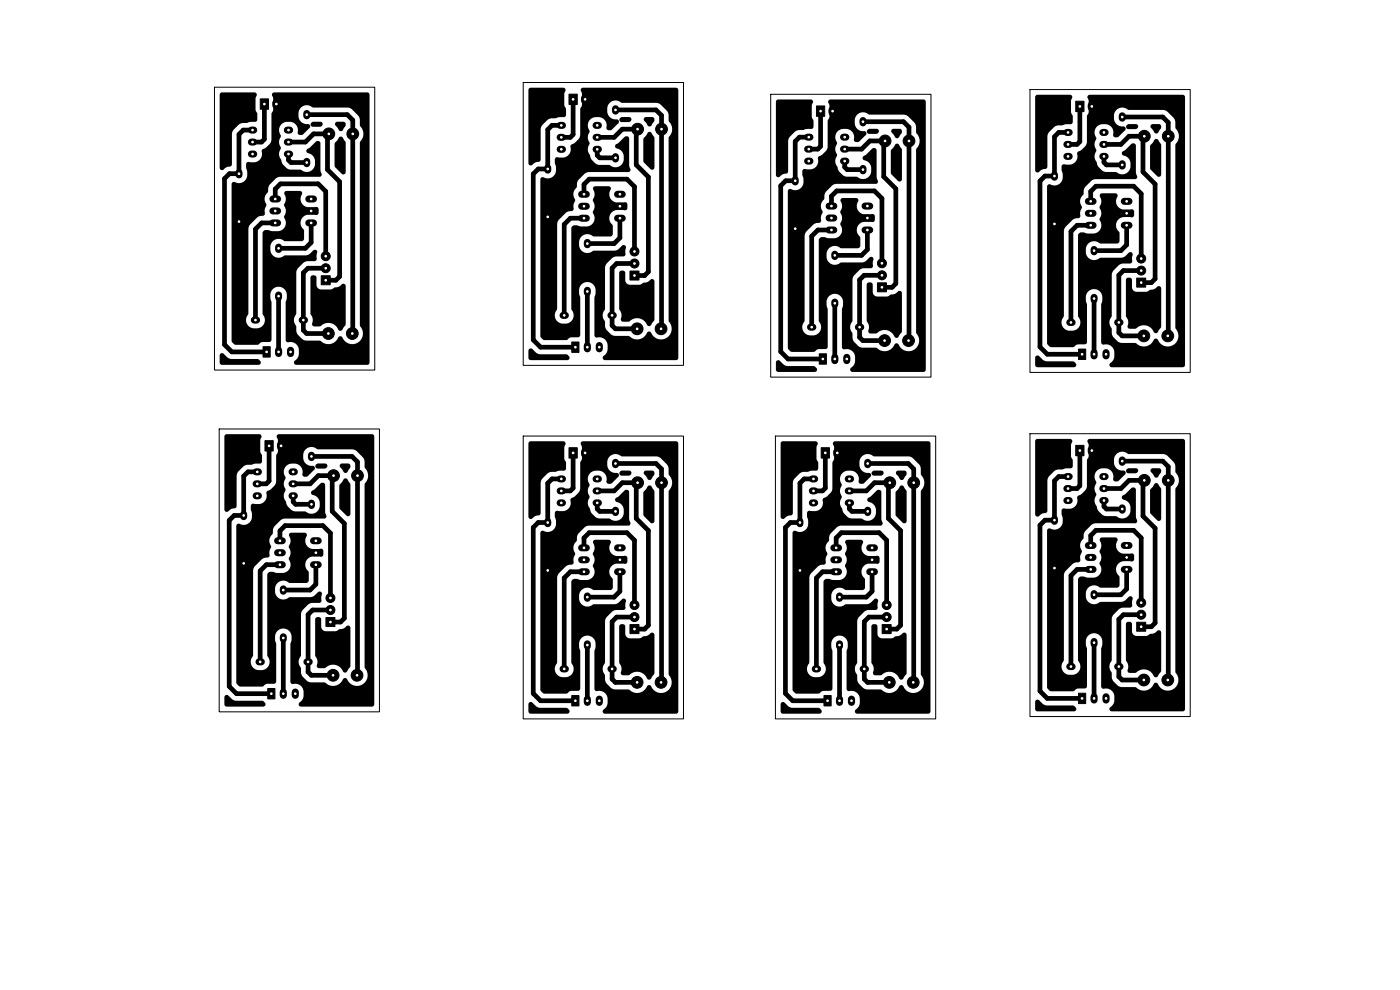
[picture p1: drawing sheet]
<svg xmlns="http://www.w3.org/2000/svg" width="297mm" height="210mm" viewBox="0 0 297 210" stroke-linecap="round" stroke-linejoin="round" font-family="sans-serif">
<path d="M45.5 18.5h34v60h-34zM111 17.5h34v60h-34zM163.5 20h34v60h-34zM218.5 19h34v60h-34zM46.5 91h34v60h-34zM111 92.5h34v60h-34zM164.5 92.5h34v60h-34zM218.5 92h34v60h-34z" fill="none" stroke="#000" stroke-width=".21"/>
<g fill="none" stroke="#000" stroke-width="1.5">
<path d="M50.7 36.6v.5M53.3 32.7h.5M53.3 30.1h.5M53.3 27.6h.5M61 32.7h.4M61 30.1h.4M61 27.6h.4M65.1 24.1v.5M65.1 34.2v.5M116.2 35.6v.5M118.8 31.7h.5M118.8 29.1h.5"/>
<path d="M118.8 26.6h.5M126.5 31.7h.4M126.5 29.1h.4M126.5 26.6h.4M130.6 23.1v.5M130.6 33.2v.5M168.7 38.1v.5M171.3 29.1h.5M171.3 34.2h.5M171.3 31.6h.5M179 29.1h.4M179 34.2h.4"/>
<path d="M179 31.6h.4M183.1 25.6v.5M183.1 35.7v.5M223.7 37.1v.5M226.3 33.2h.5M226.3 30.6h.5M226.3 28.1h.5M233.9 33.2h.5M233.9 30.6h.5M233.9 28.1h.5M238.1 24.6v.5M238.1 34.7v.5"/>
<path d="M50.7 46.8v.5M57.9 47.3h1M57.9 44.7h1M57.9 42.2h1M59.1 52.4v.5M65.5 47.3h1M65.5 44.7h1M65.5 42.2h1M116.2 45.8v.5M123.4 46.3h1M123.4 43.7h1M123.4 41.2h1"/>
<path d="M124.6 51.4v.5M131 46.3h1M131 43.7h1M131 41.2h1M168.7 48.3v.5M175.9 48.8h1M175.9 46.3h1M175.9 43.7h1M177.1 53.9v.5M183.5 48.8h1M183.5 46.3h1M183.5 43.7h1"/>
<path d="M223.7 47.3v.5M230.9 47.8h1M230.9 45.3h1M230.9 42.7h1M232.1 52.9v.5M238.5 47.8h1M238.5 45.3h1M238.5 42.7h1M53.9 67.9h.5M59.1 62.6v.5M59.1 74.3v.7M61.6 74.3v.7"/>
<path d="M64.1 67.9h.5M119.4 66.9h.5M124.6 61.6v.5M124.6 73.3v.7M127.1 73.3v.7M129.6 66.9h.5M171.9 69.4h.5M177.1 64.1v.5M177.1 75.8v.7M179.6 75.8v.7M182.1 69.4h.5M226.9 68.4h.5"/>
<path d="M232.1 63.1v.5M232.1 74.8v.7M234.6 74.8v.7M237.1 68.4h.5M66.1 96.6v.5M130.6 98.1v.5M184.1 98.1v.5M238.1 97.6v.5M51.7 109.1v.5M51.7 119.3v.5M54.3 105.2h.5M54.3 102.6h.5"/>
<path d="M54.3 100.1h.5M58.9 119.8h1M58.9 117.2h1M58.9 114.7h1M62 105.2h.4M62 102.6h.4M62 100.1h.4M66.1 106.7v.5M66.5 119.8h1M66.5 117.2h1M66.5 114.7h1M116.2 110.6v.5"/>
<path d="M118.8 106.7h.5M118.8 104.1h.5M118.8 101.6h.5M123.4 118.8h1M123.4 116.2h1M126.5 106.7h.4M126.5 104.1h.4M126.5 101.6h.4M130.6 108.2v.5M131 118.8h1M131 116.2h1M169.7 110.6v.5"/>
<path d="M172.3 106.7h.5M172.3 104.1h.5M172.3 101.6h.5M176.9 118.8h1M176.9 116.2h1M180 106.7h.4M180 104.1h.4M180 101.6h.4M184.1 108.2v.5M184.5 118.8h1M184.5 116.2h1M223.7 110.1v.5"/>
<path d="M226.3 106.2h.5M226.3 103.6h.5M226.3 101.1h.5M230.9 118.2h1M230.9 115.7h1M233.9 106.2h.5M233.9 103.6h.5M233.9 101.1h.5M238.1 107.7v.5M238.5 118.2h1M238.5 115.7h1M60.1 124.9v.5"/>
<path d="M60.1 135.1v.5M116.2 120.8v.5M123.4 121.3h1M124.6 126.4v.5M124.6 136.6v.5M131 121.3h1M169.7 120.8v.5M176.9 121.3h1M178.1 126.4v.5M178.1 136.6v.5M184.5 121.3h1M223.7 120.3v.5"/>
<path d="M230.9 120.8h1M232.1 125.9v.5M232.1 136.1v.5M238.5 120.8h1M54.9 140.4h.5M60.1 146.8v.7M62.6 146.8v.7M65.1 140.4h.5M119.4 141.9h.5M124.6 148.3v.7M127.1 148.3v.7M129.6 141.9h.5"/>
<path d="M172.9 141.9h.5M178.1 148.3v.7M180.6 148.3v.7M183.1 141.9h.5M226.9 141.4h.5M232.1 147.8v.7M234.6 147.8v.7M237.1 141.4h.5"/>
</g>
<g fill="#000" stroke="#000" stroke-width=".21">
<path d="M55.2 21h1.8v2.2h-1.8zM120.7 20h1.8v2.2h-1.8zM173.2 22.5h1.8v2.2h-1.8zM228.2 21.5h1.8v2.2h-1.8zM133.6 57.5h2v1.9h-2zM55.8 73.6h1.5v2.1h-1.5zM68.1 58.5h2v1.9h-2zM121.3 72.6h1.5v2.1h-1.5zM173.8 75.1h1.5v2.1h-1.5zM186.1 60h2v1.9h-2zM228.8 74.1h1.5v2.1h-1.5zM241.1 59h2v1.9h-2z"/>
<path d="M56.2 93.5h1.8v2.2h-1.8zM120.7 95h1.8v2.2h-1.8zM174.2 95h1.8v2.2h-1.8zM228.2 94.5h1.8v2.2h-1.8zM69.1 131h2v1.9h-2zM133.6 132.5h2v1.9h-2zM187.1 132.5h2v1.9h-2zM241.1 132h2v1.9h-2zM56.8 146.1h1.5v2.1h-1.5zM121.3 147.6h1.5v2.1h-1.5zM174.8 147.6h1.5v2.1h-1.5zM228.8 147.1h1.5v2.1h-1.5z"/>
<circle cx="69.8" cy="28.4" r="1.25"/>
<circle cx="74.8" cy="28.4" r="1.25"/>
<circle cx="135.3" cy="27.4" r="1.25"/>
<circle cx="140.3" cy="27.4" r="1.25"/>
<circle cx="187.8" cy="29.9" r="1.25"/>
<circle cx="192.8" cy="29.9" r="1.25"/>
<circle cx="242.8" cy="28.9" r="1.25"/>
<circle cx="247.8" cy="28.9" r="1.25"/>
<circle cx="69.1" cy="54.3" r=".95"/>
<circle cx="69.1" cy="56.9" r=".95"/>
<circle cx="134.6" cy="53.3" r=".95"/>
<circle cx="134.6" cy="55.9" r=".95"/>
<circle cx="187.1" cy="58.4" r=".95"/>
<circle cx="187.1" cy="55.8" r=".95"/>
<circle cx="242.1" cy="57.4" r=".95"/>
<circle cx="242.1" cy="54.8" r=".95"/>
<circle cx="69.7" cy="70.7" r="1.25"/>
<circle cx="74.7" cy="70.7" r="1.25"/>
<circle cx="135.2" cy="69.7" r="1.25"/>
<circle cx="140.2" cy="69.7" r="1.25"/>
<circle cx="187.7" cy="72.2" r="1.25"/>
<circle cx="192.7" cy="72.2" r="1.25"/>
<circle cx="242.7" cy="71.2" r="1.25"/>
<circle cx="247.7" cy="71.2" r="1.25"/>
<circle cx="70.8" cy="100.9" r="1.25"/>
<circle cx="75.8" cy="100.9" r="1.25"/>
<circle cx="135.3" cy="102.4" r="1.25"/>
<circle cx="140.3" cy="102.4" r="1.25"/>
<circle cx="188.8" cy="102.4" r="1.25"/>
<circle cx="193.8" cy="102.4" r="1.25"/>
<circle cx="242.8" cy="101.9" r="1.25"/>
<circle cx="247.8" cy="101.9" r="1.25"/>
<circle cx="70.1" cy="126.8" r=".95"/>
<circle cx="70.1" cy="129.4" r=".95"/>
<circle cx="134.6" cy="130.9" r=".95"/>
<circle cx="134.6" cy="128.3" r=".95"/>
<circle cx="188.1" cy="130.9" r=".95"/>
<circle cx="188.1" cy="128.3" r=".95"/>
<circle cx="242.1" cy="127.8" r=".95"/>
<circle cx="242.1" cy="130.4" r=".95"/>
<circle cx="70.7" cy="143.2" r="1.25"/>
<circle cx="75.7" cy="143.2" r="1.25"/>
<circle cx="135.2" cy="144.7" r="1.25"/>
<circle cx="140.2" cy="144.7" r="1.25"/>
<circle cx="188.7" cy="144.7" r="1.25"/>
<circle cx="193.7" cy="144.7" r="1.25"/>
<circle cx="242.7" cy="144.2" r="1.25"/>
<circle cx="247.7" cy="144.2" r="1.25"/>
</g>
<path d="M58.6 21.9v.4M124.1 20.9v.4M176.6 23.4v.4M231.6 22.4v.4M59.6 94.4v.4M124.1 95.9v.4M177.6 95.9v.4M231.6 95.4v.4" fill="none" stroke="#000" stroke-width="1.7"/>
<g fill="none" stroke="#000" stroke-width="1">
<path d="M53.6 27.6h-2l-.9 .9v8.3h-2l-1.1 1.1v35.2l1.6 1.6h7.4M56.1 22.1v7.4l-.6 .6h-1.9M61.2 32.7v1.2l.5 .6h3.4M61.2 30.1h3.6l1.7-1.7h3.3l-.3 .3v7.3l2.5 2.6v20.1l-.7 .7h-2.2M65.1 24.3h8.6l1.1 1.2-.1 45.2M119.1 26.6h-2l-.9 .9v8.3h-2l-1.1 1.1v35.2l1.6 1.6h7.4M121.6 21.1v7.4l-.6 .6h-1.9M126.7 31.7v1.2l.5 .6h3.4M126.7 29.1h3.6l1.7-1.7h3.3l-.3 .3v7.3l2.5 2.6v20.1l-.7 .7h-2.2M130.6 23.3h8.6l1.1 1.2-.1 45.2M171.6 29.1h-2l-.9 .9v8.3h-2l-1.1 1.1v35.2l1.6 1.5h7.4M174.1 23.6v7.4l-.6 .6h-1.9"/>
<path d="M179.2 34.2v1.3l.5 .5h3.4M179.2 31.6h3.6l1.7-1.7h3.3l-.3 .3v7.3l2.5 2.5v20.2l-.7 .8h-2.2M183.1 25.8h8.6l1.1 1.2-.1 45.3M226.6 28.1h-2l-.9 .9v8.3h-2l-1.1 1.1v35.2l1.6 1.5h7.4M229.1 22.6v7.4l-.6 .6h-1.9M234.2 33.2v1.3l.5 .5h3.4M234.2 30.6h3.6l1.7-1.7h3.3l-.3 .3v7.3l2.6 2.5v20.2l-.9 .8h-2.1M238.1 24.8h8.6l1.1 1.2-.1 45.3M58.4 47.3h-2.9l-1.3 1.3v19.3M58.4 42.2v-2.1l1.1-1.1h8l1.6 1.6v13.7M66 47.3v4.1l-1.2 1.3h-5.7M69.1 56.9h-3.8l-.9 1v12.2l.6 .6h4.7"/>
<path d="M123.9 46.3h-2.9l-1.3 1.3v19.3M123.9 41.2v-2.1l1.1-1.1h8l1.6 1.6v13.7M131.5 46.3v4.1l-1.2 1.3h-5.7M134.6 55.9h-3.8l-.9 1v12.2l.6 .6h4.7M176.4 48.8h-2.9l-1.3 1.3v19.3M176.4 43.7v-2.1l1.1-1.1h8l1.6 1.6v13.8M184 48.8v4.1l-1.2 1.3h-5.7M187.1 58.4h-3.8l-.9 1v12.2l.6 .7h4.7M231.4 47.8h-2.9l-1.3 1.3v19.3M231.4 42.7v-2.1l1.1-1.1h8l1.6 1.6v13.8M239 47.8v4.1l-1.2 1.3h-5.7M242.1 57.4h-3.8l-.9 1v12.2l.7 .7h4.6"/>
<path d="M59.1 62.8v11.9M124.6 61.8v11.9M177.1 64.3v11.8M232.1 63.3v11.8M57.1 94.6v7.4l-.6 .6h-1.9M66.1 96.8h8.6l1.1 1.2-.1 45.2M121.6 96.1v7.4l-.6 .6h-1.9M130.6 98.3h8.6l1.1 1.2-.1 45.3M175.1 96.1v7.4l-.6 .6h-1.9M184.1 98.3h8.6l1.1 1.2-.1 45.3M229.1 95.6v7.4l-.6 .6h-1.9M238.1 97.8h8.6l1.1 1.2-.1 45.2"/>
<path d="M54.6 100.1h-2l-.9 .9v8.3h-2l-1.1 1.1v35.2l1.6 1.6h7.4M59.4 119.8h-2.9l-1.3 1.3v19.3M59.4 114.7v-2.1l1.1-1.1h8l1.6 1.6v13.7M62.2 105.2v1.2l.5 .6h3.4M62.2 102.6h3.6l1.7-1.7h3.3l-.3 .3v7.3l2.5 2.6v20.1l-.7 .7h-2.2M67 119.8v4.1l-1.2 1.3h-5.7M119.1 101.6h-2l-.9 .9v8.3h-2l-1.1 1.1v35.2l1.6 1.5h7.4M123.9 116.2v-2.1l1.1-1.1h8l1.6 1.6v13.8M126.7 106.7v1.3l.5 .5h3.4M126.7 104.1h3.6l1.7-1.7h3.3l-.3 .3v7.3l2.5 2.5v20.1l-.7 .9h-2.2M172.6 101.6h-2l-.9 .9v8.3h-2l-1.1 1.1v35.2l1.6 1.5h7.4M177.4 116.2v-2.1l1.1-1.1h8l1.6 1.6v13.8"/>
<path d="M180.2 106.7v1.3l.5 .5h3.4M180.2 104.1h3.6l1.7-1.7h3.3l-.3 .3v7.3l2.5 2.5v20.1l-.7 .9h-2.2M226.6 101.1h-2l-.9 .9v8.3h-2l-1.1 1.1v35.2l1.6 1.6h7.4M231.4 115.7v-2.1l1.1-1.1h8l1.6 1.6v13.7M234.2 106.2v1.2l.5 .6h3.4M234.2 103.6h3.6l1.7-1.7h3.3l-.3 .3v7.3l2.6 2.6v20.1l-.9 .7h-2.1M60.1 135.3v11.9M70.1 129.4h-3.8l-.9 1v12.2l.6 .6h4.7M123.9 121.3h-2.9l-1.3 1.3v19.3M124.6 136.8v11.8M131.5 121.3v4.1l-1.2 1.3h-5.7M134.6 130.9h-3.8l-.9 1v12.2l.6 .7h4.7"/>
<path d="M177.4 121.3h-2.9l-1.3 1.3v19.3M178.1 136.8v11.8M185 121.3v4.1l-1.2 1.3h-5.7M188.1 130.9h-3.8l-.9 1v12.2l.6 .7h4.7M231.4 120.8h-2.9l-1.3 1.3v19.3M232.1 136.3v11.9M239 120.8v4.1l-1.2 1.3h-5.7M242.1 130.4h-3.8l-.9 1v12.2l.7 .6h4.6"/>
</g>
<path d="M61.3 32.6l-.1 .1M126.8 31.6l-.1 .1M179.3 34.1l-.1 .1M234.3 33.1l-.1 .1M62.3 105.1l-.1 .1M126.8 106.6l-.1 .1M180.3 106.6l-.1 .1M234.3 106.1l-.1 .1" fill="none" stroke="#000" stroke-width=".5"/>
<g fill="#000">
<path d="M46.8 19.7l.3-.1h6.9a.56 .56 0 0 1 .5 .4 .56 .56 0 0 1-.2 .6l-.1 2.6 .4 .9-.1 1.5-.3 .3-1-.1-2.2 .4-1.4 1.3-.3 .4-.1 6.9a.68 .68 0 0 1-.9 .6l-.4 .2a.78 .78 0 0 1-1.2 .3l-.1-15.8zM57.8 19.8l.4-.2h19.7l.4 .2 .1 .2v57l-.5 .4h-15a.55 .55 0 0 1-.5-.5 .55 .55 0 0 1 .4-.6l.6-1v-1.3a1.92 1.92 0 0 0-2.5-1.4l-.3-.5v-8l.3-.9-.1-1a1.75 1.75 0 0 0-1.8-1.4 1.75 1.75 0 0 0-1.7 1.7l.1 .9 .2 .7-.1 8.2-.3 .2-1.6 .1-1 .5h-4.9l-.6-.7v-4.6h3.1l.3 1.1a1.76 1.76 0 0 0 1.3 .8l1-.1a1.86 1.86 0 0 0 .9-3.1v-17.2l.3-.4 .3-.1 1.5 .2h1.4a1.75 1.75 0 0 0 1.1-2.7v-.6a2.1 2.1 0 0 0 0-2.2 2.42 2.42 0 0 0 0-2.5l.2-.4 .2-.1h3.1a.65 .65 0 0 1 0 1.1 1.76 1.76 0 0 0 1.6 2.4l1.5-.1a.51 .51 0 0 1 .7 .5v.9a.66 .66 0 0 1-1 .2h-1.2a1.84 1.84 0 0 0-1.6 1.4 1.84 1.84 0 0 0 .7 2v1.7l-.3 .5-3.7 .1a1.97 1.97 0 0 0-2.8 .1l-.3 .8-.1 .9a1.84 1.84 0 0 0 1.3 1.6 1.84 1.84 0 0 0 1.9-.4l4.6-.1 .7-.3 .8-.8a.52 .52 0 0 1 .6 .2 .52 .52 0 0 1 0 .6l-.1 .4a.83 .83 0 0 1-.4 1.2l-2 .1-1.5 1.4-.2 .4-.2 9.3a2.09 2.09 0 0 0 .1 2.7v.9l.2 .6 1.2 1.2 .6 .3h3a2.33 2.33 0 0 0 3.9-.7v-.1a.56 .56 0 0 1 .6-.1 .56 .56 0 0 1 .4 .5 2.29 2.29 0 0 0 3.4 .6 2.29 2.29 0 0 0 .1-3.5l.1-39a2.45 2.45 0 0 0-.1-3.4v-1.2l-.2-.7-1.9-1.8-7.7-.1a1.97 1.97 0 0 0-2.8 .2l-.3 .7-.1 1a1.91 1.91 0 0 0 2.2 1.7 .63 .63 0 0 1 .3 .6 .63 .63 0 0 1-.5 .5l-1.1 1.1a.67 .67 0 0 1-.9 0 .67 .67 0 0 1-.1-.9 1.76 1.76 0 0 0-1.6-1.9h-.8a1.75 1.75 0 0 0-1.3 2.8v.6a2.57 2.57 0 0 0 .1 2.3l-.1 .2a2.13 2.13 0 0 0 .2 2.4l.4 .8 1.1 1 2.6 .1a1.8 1.8 0 0 0 1.9 .4 1.8 1.8 0 0 0 1.1-1.6v-.9a2.55 2.55 0 0 0-1.7-1.6 .78 .78 0 0 1 .7-1l1.3-1.3a.57 .57 0 0 1 .9 .4l.1 6.2a.54 .54 0 0 1 .1 .6 .54 .54 0 0 1-.6 .3h-8.5l-.6 .4-1.3 1.2-.3 .7v.9l-.3 .4a1.75 1.75 0 0 0-.2 2.1v.6a2.28 2.28 0 0 0-.2 1.6l-.3 .3-.7 .1-.7 .3-1.4 1.5-.4 .7v18.3l-.5 1.2h-3.1v-28.7a.58 .58 0 0 1 .4-.5 .58 .58 0 0 1 .6 .2 1.75 1.75 0 0 0 2.4-1.6l-.3-2.4a.63 .63 0 0 1 1-.4h1a1.9 1.9 0 0 0 1.3-2.5l.3-.3a2.47 2.47 0 0 0 1.4-1.1l.4-.8v-5.5l.4-1-.1-2.4-.2-.6zM112.3 18.7l.3-.1h6.9a.56 .56 0 0 1 .5 .4 .56 .56 0 0 1-.2 .6l-.1 2.6 .4 .9-.1 1.5-.3 .3-1-.1-2.2 .4-1.4 1.3-.3 .4-.1 6.9a.68 .68 0 0 1-.9 .6l-.4 .2a.78 .78 0 0 1-1.2 .3l-.1-15.8zM123.3 18.8l.4-.2h19.7l.4 .2 .1 .2v57l-.5 .4h-15a.55 .55 0 0 1-.5-.5 .55 .55 0 0 1 .4-.6l.6-1v-1.3a1.92 1.92 0 0 0-2.5-1.4l-.3-.5v-8l.3-.9-.1-1a1.75 1.75 0 0 0-1.8-1.4 1.75 1.75 0 0 0-1.7 1.7l.1 .9 .2 .7-.1 8.2-.3 .2-1.6 .1-1 .5h-4.9l-.6-.7v-4.6h3.1l.3 1.1a1.76 1.76 0 0 0 1.3 .8l1-.1a1.86 1.86 0 0 0 .9-3.1v-17.2l.3-.4 .3-.1 1.5 .2h1.4a1.84 1.84 0 0 0 1.1-2.9 2.25 2.25 0 0 0 0-2.6 2.42 2.42 0 0 0 0-2.5l.2-.4 .2-.1h3.1a.65 .65 0 0 1 0 1.1 1.76 1.76 0 0 0 1.6 2.4l1.5-.1a.51 .51 0 0 1 .7 .5v.9a.66 .66 0 0 1-1 .2h-1.2a1.84 1.84 0 0 0-1.6 1.4 1.84 1.84 0 0 0 .7 2v1.7l-.3 .5-3.7 .1a1.97 1.97 0 0 0-2.8 .1l-.3 .8-.1 .9a1.84 1.84 0 0 0 1.3 1.6 1.84 1.84 0 0 0 1.9-.4l4.6-.1 .7-.3 .8-.8a.52 .52 0 0 1 .6 .2 .52 .52 0 0 1 0 .6l-.1 .4a.83 .83 0 0 1-.4 1.2l-2 .1-1.5 1.4-.2 .4-.2 9.3a2.09 2.09 0 0 0 .1 2.7v.9l.2 .6 1.2 1.2 .6 .3h3a2.33 2.33 0 0 0 3.9-.7v-.1a.56 .56 0 0 1 .6-.1 .56 .56 0 0 1 .4 .5 2.29 2.29 0 0 0 3.4 .6 2.29 2.29 0 0 0 .1-3.5l.1-39a2.45 2.45 0 0 0-.1-3.4v-1.2l-.2-.7-1.9-1.8-7.9-.1a1.79 1.79 0 0 0-1.8-.4 1.79 1.79 0 0 0-1.2 1.6v.7a1.91 1.91 0 0 0 2.2 1.7 .63 .63 0 0 1 .3 .6 .63 .63 0 0 1-.5 .5l-1.1 1.1a.67 .67 0 0 1-.9 0 .67 .67 0 0 1-.1-.9 1.75 1.75 0 0 0-1.6-1.9h-.8a1.75 1.75 0 0 0-1.3 2.8v.6a2.57 2.57 0 0 0 .1 2.3l-.1 .2a2.13 2.13 0 0 0 .2 2.4l.4 .8 1.1 1 2.6 .1a1.8 1.8 0 0 0 1.9 .4 1.8 1.8 0 0 0 1.1-1.6v-.9a1.75 1.75 0 0 0-1.4-1.4h-.1a.56 .56 0 0 1-.3-.7 .56 .56 0 0 1 .6-.4l1.4-1.4a.57 .57 0 0 1 .6-.1 .57 .57 0 0 1 .4 .5l.1 6.2a.54 .54 0 0 1 .1 .6 .54 .54 0 0 1-.6 .3h-8.5l-.6 .4-1.3 1.2-.3 .7v.9a1.93 1.93 0 0 0-.5 2.5v.6a2.28 2.28 0 0 0-.2 1.6l-.3 .3-.7 .1-.7 .3-1.4 1.5-.4 .7v18.3l-.5 1.2h-3.1v-28.7a.58 .58 0 0 1 .4-.5 .58 .58 0 0 1 .6 .2 1.75 1.75 0 0 0 2.4-1.6l-.3-2.4a.63 .63 0 0 1 1-.4h1a1.9 1.9 0 0 0 1.3-2.5l.3-.3a2.47 2.47 0 0 0 1.4-1.1l.4-.8v-5.5l.4-1-.1-2.4-.2-.6zM66.1 26l.3-.2h1.6a.54 .54 0 0 1 .5 .6 .54 .54 0 0 1-.6 .5h-1.5a.5 .5 0 0 1-.5-.3 .5 .5 0 0 1 .2-.6zM71.9 29.2a.56 .56 0 0 1 .6-.2 .56 .56 0 0 1 .4 .5l.4 .8v6.2a.5 .5 0 0 1-.3 .5 .5 .5 0 0 1-.5-.1l-1.4-1.4-.1-.4v-4.7zM71.2 25.9l1.6-.1a.66 .66 0 0 1 .5 .6 .66 .66 0 0 1-.2 .6l-.2 .3a.56 .56 0 0 1-.4 .5 .56 .56 0 0 1-.6-.2l-.4-.6a.68 .68 0 0 1-.3-1.1zM131.6 25l.3-.2h1.6a.54 .54 0 0 1 .5 .6 .54 .54 0 0 1-.6 .5h-1.5a.5 .5 0 0 1-.5-.3 .5 .5 0 0 1 .2-.6zM137.4 28.2a.56 .56 0 0 1 .6-.2 .56 .56 0 0 1 .4 .5l.4 .8v6.2a.5 .5 0 0 1-.3 .5 .5 .5 0 0 1-.5-.1l-1.4-1.4-.1-.4v-4.7zM136.7 24.9l1.6-.1a.66 .66 0 0 1 .5 .6 .66 .66 0 0 1-.2 .6l-.2 .3a.56 .56 0 0 1-.4 .5 .56 .56 0 0 1-.6-.2l-.4-.6a.68 .68 0 0 1-.3-1.1zM164.8 21.2l.3-.1h6.9a.56 .56 0 0 1 .5 .4 .56 .56 0 0 1-.2 .6l-.1 2.6 .4 .9-.1 1.5-.3 .3-1-.1-2.2 .4-.4 .3-1.3 1.4-.1 6.9a.68 .68 0 0 1-.9 .6l-.8 .6a.5 .5 0 0 1-.6 .1 .5 .5 0 0 1-.3-.5v-15.5zM184.1 27.5l.3-.2h1.6a.54 .54 0 0 1 .5 .6 .54 .54 0 0 1-.6 .5h-1.5a.5 .5 0 0 1-.5-.3 .5 .5 0 0 1 .2-.6z"/>
<path d="M189.9 30.7a.56 .56 0 0 1 .6-.2 .56 .56 0 0 1 .4 .5l.4 .8v6.2a.5 .5 0 0 1-.3 .5 .5 .5 0 0 1-.5-.1l-1.4-1.4-.1-.4v-4.7zM189.2 27.4l1.6-.1a.66 .66 0 0 1 .5 .6 .66 .66 0 0 1-.2 .6l-.2 .3a.56 .56 0 0 1-.4 .5 .56 .56 0 0 1-.6-.2l-.4-.6a.68 .68 0 0 1-.3-1.1zM175.8 21.3l.4-.2h19.7l.4 .2 .1 .2v57l-.5 .4h-15a.55 .55 0 0 1-.5-.5 .55 .55 0 0 1 .4-.6l.6-1v-1.3a1.92 1.92 0 0 0-2.5-1.4l-.3-.5v-8l.3-.9-.1-1a1.75 1.75 0 0 0-1.8-1.4 1.75 1.75 0 0 0-1.7 1.7l.1 .9 .2 .7-.1 8.2-.3 .2-1.6 .1-1 .5h-4.9l-.6-.7v-4.6h3.1l.3 1.1a1.75 1.75 0 0 0 1.3 .8l1-.1a1.86 1.86 0 0 0 .9-3.1v-17.2l.3-.4 .3-.1 1.5 .2h1.4a1.75 1.75 0 0 0 1.1-2.7v-.4a2.06 2.06 0 0 0 0-2.4 2.42 2.42 0 0 0 0-2.5l.1-.3 .3-.2h3.1a.65 .65 0 0 1 0 1.1 1.76 1.76 0 0 0 1.6 2.4l1.5-.1a.51 .51 0 0 1 .7 .5v.9a.66 .66 0 0 1-1 .2h-1.2a1.84 1.84 0 0 0-1.6 1.4 1.84 1.84 0 0 0 .7 2v1.7l-.3 .5-3.7 .1a1.97 1.97 0 0 0-2.9 .2l-.2 .7v1.2a1.85 1.85 0 0 0 3.1 .9l4.6-.1 .7-.3 .8-.8a.52 .52 0 0 1 .6 .2 .52 .52 0 0 1 0 .6v.4a.83 .83 0 0 1-.5 1.2l-2 .1-.4 .3-1.3 1.5-.2 9.3a2.09 2.09 0 0 0 .1 2.7v.9l.2 .6 1.2 1.2 .6 .3h3a2.33 2.33 0 0 0 3.9-.7v-.1a.56 .56 0 0 1 .6-.1 .56 .56 0 0 1 .4 .5 2.29 2.29 0 0 0 3.4 .6 2.29 2.29 0 0 0 .1-3.5l.1-39a2.45 2.45 0 0 0-.1-3.4v-1.2l-.2-.7-1.9-1.8-7.7-.1a1.97 1.97 0 0 0-2.8 .2l-.3 .7-.1 1a1.91 1.91 0 0 0 2.2 1.7 .63 .63 0 0 1 .3 .6 .63 .63 0 0 1-.5 .5l-1.1 1.1a.67 .67 0 0 1-.9 0 .67 .67 0 0 1-.1-.9 1.75 1.75 0 0 0-1.6-1.9h-.8a1.82 1.82 0 0 0-1.2 3 2.27 2.27 0 0 0 0 2.6 2.27 2.27 0 0 0 .1 2.7l.4 .8 1.1 1 2.6 .1a1.8 1.8 0 0 0 1.9 .4 1.8 1.8 0 0 0 1.1-1.6v-.9a2.08 2.08 0 0 0-1.6-1.5 .58 .58 0 0 1-.2-.6 .58 .58 0 0 1 .6-.4l1.4-1.4a.57 .57 0 0 1 .6-.1 .57 .57 0 0 1 .4 .5v5.9a.65 .65 0 0 1 .3 .7 .65 .65 0 0 1-.6 .5h-8.6l-.6 .4-1.4 1.4-.3 1.5a1.93 1.93 0 0 0-.3 2.6 2.86 2.86 0 0 0-.3 2l-.3 .3-.7 .1-.7 .3-1.4 1.5-.4 .7v18.3l-.5 1.2h-3.1v-28.7a.58 .58 0 0 1 .4-.5 .58 .58 0 0 1 .6 .2 1.75 1.75 0 0 0 2.4-1.6l-.3-2.4a.63 .63 0 0 1 1-.4h1a1.9 1.9 0 0 0 1.3-2.5l.3-.3a2.47 2.47 0 0 0 1.4-1.1l.4-.8v-5.5l.4-1-.1-2.4-.2-.6zM219.8 20.2l.3-.1h6.9a.56 .56 0 0 1 .5 .4 .56 .56 0 0 1-.2 .6l-.1 2.6 .4 .9-.1 1.5-.3 .3-1-.1-2.2 .4-.4 .3-1.3 1.4-.1 6.9a.68 .68 0 0 1-.9 .6l-.8 .6a.5 .5 0 0 1-.6 .1 .5 .5 0 0 1-.3-.5v-15.5zM239.1 26.5l.3-.2h1.6a.54 .54 0 0 1 .5 .6 .54 .54 0 0 1-.6 .5h-1.5a.5 .5 0 0 1-.5-.3 .5 .5 0 0 1 .2-.6zM244.9 29.7a.56 .56 0 0 1 .6-.2 .56 .56 0 0 1 .4 .5l.4 .8v6.2a.5 .5 0 0 1-.3 .5 .5 .5 0 0 1-.5-.1l-1.4-1.4-.1-.4v-4.7zM244.2 26.4l1.6-.1a.66 .66 0 0 1 .5 .6 .66 .66 0 0 1-.2 .6l-.2 .3a.56 .56 0 0 1-.4 .5 .56 .56 0 0 1-.6-.2l-.4-.6a.68 .68 0 0 1-.3-1.1zM230.8 20.3l.4-.2h19.7l.4 .2 .1 .2v57l-.5 .4h-15a.55 .55 0 0 1-.5-.5 .55 .55 0 0 1 .4-.6l.6-1v-1.3a1.9 1.9 0 0 0-2.5-1.4l-.3-.5v-8l.3-.9-.1-1a1.75 1.75 0 0 0-1.8-1.4 1.75 1.75 0 0 0-1.7 1.7l.1 .9 .2 .7-.1 8.2-.3 .2-1.6 .1-1 .5h-4.9l-.6-.7v-4.6h3.1l.3 1.1a1.75 1.75 0 0 0 1.3 .8l1-.1a1.86 1.86 0 0 0 .9-3.1v-17.2l.3-.4 .3-.1 1.5 .2h1.4a1.75 1.75 0 0 0 1.1-2.7v-.4a2.06 2.06 0 0 0 0-2.4 2.42 2.42 0 0 0 0-2.5l.1-.3 .3-.2h3.1a.65 .65 0 0 1 0 1.1 1.75 1.75 0 0 0 1.6 2.4l1.5-.1a.51 .51 0 0 1 .7 .5v.9a.66 .66 0 0 1-1 .2h-1.2a1.84 1.84 0 0 0-1.6 1.4 1.84 1.84 0 0 0 .7 2v1.7l-.3 .5-3.7 .1a1.97 1.97 0 0 0-2.8 .1l-.3 .8-.1 .9a1.84 1.84 0 0 0 1.3 1.6 1.84 1.84 0 0 0 1.9-.4l4.6-.1 .7-.3 .8-.8a.52 .52 0 0 1 .6 .2 .52 .52 0 0 1 0 .6l-.1 .4a.83 .83 0 0 1-.4 1.2l-2 .1-.4 .3-1.3 1.5-.1 9.2a2.24 2.24 0 0 0 0 2.8v.9l.2 .6 1.2 1.2 .6 .3h3a2.33 2.33 0 0 0 3.9-.7 .55 .55 0 0 1 .6-.3 .55 .55 0 0 1 .4 .6 2.29 2.29 0 0 0 3.4 .6 2.29 2.29 0 0 0 .1-3.5l.1-39a2.45 2.45 0 0 0-.1-3.4v-1.2l-.2-.7-1.9-1.8-7.9-.1a1.79 1.79 0 0 0-1.8-.4 1.79 1.79 0 0 0-1.2 1.6v.7a1.91 1.91 0 0 0 2.2 1.7 .63 .63 0 0 1 .3 .6 .63 .63 0 0 1-.5 .5l-1.1 1.1a.67 .67 0 0 1-.9 0 .67 .67 0 0 1-.1-.9 1.75 1.75 0 0 0-1.6-1.9h-.8a1.82 1.82 0 0 0-1.2 3 2.27 2.27 0 0 0 0 2.6 2.27 2.27 0 0 0 .1 2.7l.4 .8 1.1 1 2.5 .1a1.93 1.93 0 0 0 3-.7l.1-1.4a1.75 1.75 0 0 0-1.4-1.4h-.1a.56 .56 0 0 1-.3-.7 .56 .56 0 0 1 .6-.4l1.4-1.4a.57 .57 0 0 1 .6-.1 .57 .57 0 0 1 .4 .5v5.9a.65 .65 0 0 1 .3 .7 .65 .65 0 0 1-.6 .5h-8.6l-.6 .4-1.4 1.4-.3 1.5a1.93 1.93 0 0 0-.3 2.6l-.4 1.5a.63 .63 0 0 1 0 .7 .63 .63 0 0 1-.7 .2l-.9 .3-1.4 1.5-.4 .9v18.1l-.5 1.2h-3.1v-28.7a.58 .58 0 0 1 .4-.5 .58 .58 0 0 1 .6 .2 1.75 1.75 0 0 0 2.4-1.6l-.3-2.4a.63 .63 0 0 1 1-.4h1a1.89 1.89 0 0 0 1.3-2.5l.3-.3a2.47 2.47 0 0 0 1.4-1.1l.4-.8v-5.5l.4-1v-2.4l-.3-.6zM66 58.5a.67 .67 0 0 1 1.1 .4v1.6a.99 .99 0 0 0 1 .9h2.1l.8-.4a2.17 2.17 0 0 0 1.7-.8l.4 .1 .2 .4v8.1l-.5 .8a.56 .56 0 0 1-.4 .5 .56 .56 0 0 1-.6-.2 2.37 2.37 0 0 0-4-.7h-1.1a.59 .59 0 0 1-.5-.3 .59 .59 0 0 1 .1-.7 2.27 2.27 0 0 0-.4-1.7v-7.6zM131.5 57.5a.67 .67 0 0 1 1.1 .4v1.6a.99 .99 0 0 0 1 .9h2.1l.8-.4a2.17 2.17 0 0 0 1.7-.8l.4 .1 .2 .4v8.1l-.5 .8a.56 .56 0 0 1-.4 .5 .56 .56 0 0 1-.6-.2 2.37 2.37 0 0 0-4-.7h-1.1a.59 .59 0 0 1-.5-.3 .59 .59 0 0 1 .1-.7 2.27 2.27 0 0 0-.4-1.7v-7.6zM184 60a.67 .67 0 0 1 1.1 .4v1.6a.99 .99 0 0 0 1 .9h2.1l.8-.4a2.18 2.18 0 0 0 1.7-.8l.4 .1 .2 .4v8.1l-.5 .8a.56 .56 0 0 1-.4 .5 .56 .56 0 0 1-.6-.2 2.37 2.37 0 0 0-4-.7h-1.1a.59 .59 0 0 1-.5-.3 .59 .59 0 0 1 .1-.7 2.27 2.27 0 0 0-.4-1.7v-7.6zM239 59a.67 .67 0 0 1 1.1 .4v1.6a.99 .99 0 0 0 1 .9h2.1l.8-.4a2.17 2.17 0 0 0 1.7-.8l.4 .1 .2 .4v8.1l-.5 .8a.56 .56 0 0 1-.4 .5 .56 .56 0 0 1-.6-.2 2.37 2.37 0 0 0-4-.7h-1.1a.59 .59 0 0 1-.5-.3 .59 .59 0 0 1 .1-.7 2.27 2.27 0 0 0-.4-1.7v-7.6z"/>
<path d="M46.8 75l.4-.1 .3 .1a2.44 2.44 0 0 0 1.3 1.1l5.8 .1 .4 .1a.56 .56 0 0 1 .3 .6 .56 .56 0 0 1-.5 .5h-7.8l-.4-.4v-1.6zM112.3 74l.4-.1 .3 .1a2.44 2.44 0 0 0 1.3 1.1l5.8 .1 .4 .1a.56 .56 0 0 1 .3 .6 .56 .56 0 0 1-.5 .5h-7.8l-.4-.4v-1.6zM164.8 76.5l.4-.1 .3 .1a2.44 2.44 0 0 0 1.3 1.1l5.8 .1 .4 .1a.56 .56 0 0 1 .3 .6 .56 .56 0 0 1-.5 .5h-7.8l-.4-.4v-1.6zM219.8 75.5l.4-.1 .3 .1a2.44 2.44 0 0 0 1.3 1.1l5.8 .1 .4 .1a.56 .56 0 0 1 .3 .6 .56 .56 0 0 1-.5 .5h-7.8l-.4-.4v-1.6zM47.8 92.2l.3-.1h6.9a.56 .56 0 0 1 .5 .4 .56 .56 0 0 1-.2 .6l-.1 2.6 .4 .9-.1 1.5-.3 .3-1-.1-2.2 .4-1.4 1.3-.3 .4-.1 6.9a.68 .68 0 0 1-.9 .6l-.8 .6a.5 .5 0 0 1-.6 .1 .5 .5 0 0 1-.3-.5v-15.5zM67.1 98.5l.3-.2h1.6a.54 .54 0 0 1 .5 .6 .54 .54 0 0 1-.6 .5h-1.5a.5 .5 0 0 1-.5-.3 .5 .5 0 0 1 .2-.6zM72.2 98.4l1.6-.1a.66 .66 0 0 1 .5 .6 .66 .66 0 0 1-.2 .6l-.2 .3a.56 .56 0 0 1-.4 .5 .56 .56 0 0 1-.6-.2l-.4-.6a.68 .68 0 0 1-.3-1.1zM58.8 92.3l.4-.2h19.7l.4 .2 .1 .2v57l-.5 .4h-15a.55 .55 0 0 1-.5-.5 .55 .55 0 0 1 .4-.6l.6-1v-1.3a1.9 1.9 0 0 0-2.5-1.4l-.3-.5v-8l.3-.9-.1-1a1.75 1.75 0 0 0-1.8-1.4 1.75 1.75 0 0 0-1.7 1.7l.1 .9 .2 .7-.1 8.2-.3 .2-1.6 .1-1 .5h-4.6l-.8-.6-.1-4.7h3.1l.1 .7 .5 .7 .8 .4 1 .1a1.84 1.84 0 0 0 1.5-1.3 1.84 1.84 0 0 0-.4-1.9v-17.2l.3-.4 .3-.1 1.5 .2h1.4a1.75 1.75 0 0 0 1.1-2.7v-.6a2.1 2.1 0 0 0 0-2.2 2.42 2.42 0 0 0 0-2.5l.2-.4 .2-.1h3.1a.65 .65 0 0 1 0 1.1 1.75 1.75 0 0 0 1.6 2.4l1.5-.1a.51 .51 0 0 1 .7 .5v.9a.66 .66 0 0 1-1 .2h-1.2a1.84 1.84 0 0 0-1.6 1.4 1.84 1.84 0 0 0 .7 2v1.7l-.3 .5-3.7 .1a1.97 1.97 0 0 0-2.8 .1l-.3 .8-.1 .9a1.84 1.84 0 0 0 1.3 1.6 1.84 1.84 0 0 0 1.9-.4l4.6-.1 .7-.3 .8-.8a.52 .52 0 0 1 .6 .2 .52 .52 0 0 1 0 .6l-.1 .4a.83 .83 0 0 1-.4 1.2l-2 .1-1.5 1.4-.2 .4-.1 9.2a2.24 2.24 0 0 0 0 2.8v.9l.2 .6 1.2 1.2 .6 .3h3.1a2.27 2.27 0 0 0 3.8-.7v-.1a.56 .56 0 0 1 .6-.1 .56 .56 0 0 1 .4 .5 2.29 2.29 0 0 0 3.4 .6 2.29 2.29 0 0 0 .1-3.5l.1-39a2.45 2.45 0 0 0-.1-3.4v-1.2l-.2-.7-1.9-1.8-7.9-.1a1.79 1.79 0 0 0-1.8-.4 1.79 1.79 0 0 0-1.2 1.6v.7a1.91 1.91 0 0 0 2.2 1.7 .63 .63 0 0 1 .3 .6 .63 .63 0 0 1-.5 .5l-1.1 1.1a.67 .67 0 0 1-.9 0 .67 .67 0 0 1-.1-.9 1.76 1.76 0 0 0-1.6-1.9h-.8a1.82 1.82 0 0 0-1.2 3 2.27 2.27 0 0 0 0 2.6 2.27 2.27 0 0 0 .1 2.7l.4 .8 1.1 1 2.6 .1a1.8 1.8 0 0 0 1.9 .4 1.8 1.8 0 0 0 1.1-1.6v-.9a1.75 1.75 0 0 0-1.4-1.4h-.1a.56 .56 0 0 1-.3-.7 .56 .56 0 0 1 .6-.4l1.4-1.4a.57 .57 0 0 1 .6-.1 .57 .57 0 0 1 .4 .5v5.9a.65 .65 0 0 1 .3 .7 .65 .65 0 0 1-.6 .5h-8.6l-.6 .4-1.3 1.2-.3 .7v.9l-.3 .4a1.94 1.94 0 0 0-.1 2.3l-.4 1.5a.63 .63 0 0 1 0 .7 .63 .63 0 0 1-.7 .2l-.9 .3-1.4 1.5-.4 .9v18.1l-.5 1.2h-3.1v-28.7a.58 .58 0 0 1 .4-.5 .58 .58 0 0 1 .6 .2 1.75 1.75 0 0 0 2.4-1.6l-.3-2.4a.63 .63 0 0 1 1-.4h1a1.9 1.9 0 0 0 1.3-2.5l.3-.3a2.47 2.47 0 0 0 1.4-1.1l.4-.8v-5.5l.4-1-.1-2.4-.2-.6zM112.3 93.7l.3-.1h6.9a.56 .56 0 0 1 .5 .4 .56 .56 0 0 1-.2 .6l-.1 2.6 .4 .9-.1 1.5-.3 .3-1-.1-2.2 .4-.4 .3-1.3 1.4-.1 6.9a.68 .68 0 0 1-.9 .6l-.8 .6a.5 .5 0 0 1-.6 .1 .5 .5 0 0 1-.3-.5v-15.5zM131.6 100l.3-.2h1.6a.54 .54 0 0 1 .5 .6 .54 .54 0 0 1-.6 .5h-1.5a.5 .5 0 0 1-.5-.3 .5 .5 0 0 1 .2-.6zM136.7 99.9l1.6-.1a.66 .66 0 0 1 .5 .6 .66 .66 0 0 1-.2 .6l-.2 .3a.56 .56 0 0 1-.4 .5 .56 .56 0 0 1-.6-.2l-.4-.6a.68 .68 0 0 1-.3-1.1zM123.3 93.8l.4-.2h19.7l.4 .2 .1 .2v57l-.5 .4h-15a.55 .55 0 0 1-.5-.5 .55 .55 0 0 1 .4-.6l.6-1v-1.3a1.92 1.92 0 0 0-2.5-1.4l-.3-.5v-8l.3-.9-.1-1a1.75 1.75 0 0 0-1.8-1.4 1.75 1.75 0 0 0-1.7 1.7l.1 .9 .2 .7-.1 8.2-.3 .2-1.6 .1-1 .5h-4.9l-.6-.7v-4.6h3.1l.3 1.1a1.75 1.75 0 0 0 1.3 .8l1-.1a1.86 1.86 0 0 0 .9-3.1v-17.2l.3-.4 .3-.1 1.5 .2h1.4a1.75 1.75 0 0 0 1.1-2.7v-.4a2.06 2.06 0 0 0 0-2.4 2.42 2.42 0 0 0 0-2.5l.1-.3 .3-.2h3.1a.65 .65 0 0 1 0 1.1 1.75 1.75 0 0 0 1.6 2.4l1.5-.1a.51 .51 0 0 1 .7 .5v.9a.66 .66 0 0 1-1 .2h-1.2a1.84 1.84 0 0 0-1.6 1.4 1.84 1.84 0 0 0 .7 2v1.7l-.3 .5-3.7 .1a1.97 1.97 0 0 0-2.8 .1l-.3 .8v1.2a1.85 1.85 0 0 0 3.1 .9l4.6-.1 .7-.3 .8-.8a.52 .52 0 0 1 .6 .2 .52 .52 0 0 1 0 .6l-.1 .6a.67 .67 0 0 1-.4 1l-2 .1-1.5 1.4-.2 .4-.1 9.2a2.24 2.24 0 0 0 0 2.8v.9l.2 .6 1.2 1.2 .6 .3h3a2.33 2.33 0 0 0 3.9-.7v-.1a.57 .57 0 0 1 .6-.1 .57 .57 0 0 1 .4 .5 2.29 2.29 0 0 0 3.4 .6 2.29 2.29 0 0 0 .1-3.5l.1-39a2.45 2.45 0 0 0-.1-3.4v-1.2l-.2-.7-1.9-1.8-7.9-.1a1.79 1.79 0 0 0-1.8-.4 1.79 1.79 0 0 0-1.2 1.6v.7a1.91 1.91 0 0 0 2.2 1.7 .63 .63 0 0 1 .3 .6 .63 .63 0 0 1-.5 .5l-1.1 1.1a.67 .67 0 0 1-.9 0 .67 .67 0 0 1-.1-.9 1.76 1.76 0 0 0-1.6-1.9h-.8a1.82 1.82 0 0 0-1.2 3 2.27 2.27 0 0 0 0 2.6 2.27 2.27 0 0 0 .1 2.7l.4 .8 1.1 1 2.6 .1a1.8 1.8 0 0 0 1.9 .4 1.8 1.8 0 0 0 1.1-1.6v-.9a1.75 1.75 0 0 0-1.4-1.4h-.1a.56 .56 0 0 1-.3-.7 .56 .56 0 0 1 .6-.4l1.4-1.4a.57 .57 0 0 1 .6-.1 .57 .57 0 0 1 .4 .5v5.9a.65 .65 0 0 1 .3 .7 .65 .65 0 0 1-.6 .5h-8.6l-.6 .4-1.3 1.2-.3 .7v.9l-.3 .4a1.94 1.94 0 0 0-.1 2.3l-.4 1.5a.63 .63 0 0 1 0 .7 .63 .63 0 0 1-.7 .2l-.9 .3-1.4 1.5-.4 .9v18.1l-.5 1.2h-3.1v-28.7a.58 .58 0 0 1 .4-.5 .58 .58 0 0 1 .6 .2 1.75 1.75 0 0 0 2.4-1.6l-.3-2.4a.63 .63 0 0 1 1-.4h1a1.9 1.9 0 0 0 1.3-2.5l.3-.3a2.47 2.47 0 0 0 1.4-1.1l.4-.8v-5.5l.4-1-.1-2.4-.2-.6z"/>
<path d="M165.8 93.7l.3-.1h6.9a.56 .56 0 0 1 .5 .4 .56 .56 0 0 1-.2 .6l-.1 2.6 .4 .9-.1 1.5-.3 .3-1-.1-2.2 .4-.4 .3-1.3 1.4-.1 6.9a.68 .68 0 0 1-.9 .6l-.8 .6a.5 .5 0 0 1-.6 .1 .5 .5 0 0 1-.3-.5v-15.5zM185.1 100l.3-.2h1.6a.54 .54 0 0 1 .5 .6 .54 .54 0 0 1-.6 .5h-1.5a.5 .5 0 0 1-.5-.3 .5 .5 0 0 1 .2-.6zM190.2 99.9l1.6-.1a.66 .66 0 0 1 .5 .6 .66 .66 0 0 1-.2 .6l-.2 .3a.56 .56 0 0 1-.4 .5 .56 .56 0 0 1-.6-.2l-.4-.6a.68 .68 0 0 1-.3-1.1zM176.8 93.8l.4-.2h19.7l.4 .2 .1 .2v57l-.5 .4h-15a.55 .55 0 0 1-.5-.5 .55 .55 0 0 1 .4-.6l.6-1v-1.3a1.92 1.92 0 0 0-2.5-1.4l-.3-.5v-8l.3-.9-.1-1a1.75 1.75 0 0 0-1.8-1.4 1.75 1.75 0 0 0-1.7 1.7l.1 .9 .2 .7-.1 8.2-.3 .2-1.6 .1-1 .5h-4.9l-.6-.7v-4.6h3.1l.3 1.1a1.75 1.75 0 0 0 1.3 .8l1-.1a1.86 1.86 0 0 0 .9-3.1v-17.2l.3-.4 .3-.1 1.5 .2h1.4a1.75 1.75 0 0 0 1.1-2.7v-.4a2.06 2.06 0 0 0 0-2.4 2.42 2.42 0 0 0 0-2.5l.1-.3 .3-.2h3.1a.65 .65 0 0 1 0 1.1 1.75 1.75 0 0 0 1.6 2.4l1.5-.1a.51 .51 0 0 1 .7 .5v.9a.66 .66 0 0 1-1 .2h-1.2a1.84 1.84 0 0 0-1.6 1.4 1.84 1.84 0 0 0 .7 2v1.7l-.3 .5-3.7 .1a1.97 1.97 0 0 0-2.9 .2l-.2 .7-.1 .9a1.84 1.84 0 0 0 1.3 1.6 1.84 1.84 0 0 0 1.9-.4l4.6-.1 .7-.3 .8-.8a.52 .52 0 0 1 .6 .2 .52 .52 0 0 1 0 .6l-.1 .6a.67 .67 0 0 1-.4 1l-2 .1-1.5 1.4-.2 .4-.1 9.2a2.24 2.24 0 0 0 0 2.8v.9l.2 .6 1.2 1.2 .6 .3h3a2.33 2.33 0 0 0 3.9-.7v-.1a.57 .57 0 0 1 .6-.1 .57 .57 0 0 1 .4 .5 2.29 2.29 0 0 0 3.4 .6 2.29 2.29 0 0 0 .1-3.5l.1-39a2.45 2.45 0 0 0-.1-3.4v-1.2l-.2-.7-1.9-1.8-7.7-.1a1.97 1.97 0 0 0-2.8 .2l-.3 .7-.1 1a1.91 1.91 0 0 0 2.2 1.7 .63 .63 0 0 1 .3 .6 .63 .63 0 0 1-.5 .5l-1.1 1.1a.67 .67 0 0 1-.9 0 .67 .67 0 0 1-.1-.9 1.76 1.76 0 0 0-1.6-1.9h-.8a1.82 1.82 0 0 0-1.2 3 2.27 2.27 0 0 0 0 2.6 2.27 2.27 0 0 0 .1 2.7l.4 .8 1.1 1 2.6 .1a1.8 1.8 0 0 0 1.9 .4 1.8 1.8 0 0 0 1.1-1.6v-.9a2.55 2.55 0 0 0-1.7-1.6 .78 .78 0 0 1 .7-1l1.3-1.3a.57 .57 0 0 1 .9 .4v5.9a.65 .65 0 0 1 .3 .7 .65 .65 0 0 1-.6 .5h-8.6l-.6 .4-1.4 1.4-.3 1.5a1.93 1.93 0 0 0-.3 2.6l-.4 1.5a.63 .63 0 0 1 0 .7 .63 .63 0 0 1-.7 .2l-.9 .3-1.4 1.5-.4 .9v18.1l-.5 1.2h-3.1v-28.7a.58 .58 0 0 1 .4-.5 .58 .58 0 0 1 .6 .2 1.75 1.75 0 0 0 2.4-1.6l-.3-2.5a.68 .68 0 0 1 1-.3h1a1.9 1.9 0 0 0 1.3-2.5l.3-.3a2.47 2.47 0 0 0 1.4-1.1l.4-.8v-5.5l.4-1-.1-2.4-.2-.6zM219.8 93.2l.3-.1h6.9a.56 .56 0 0 1 .5 .4 .56 .56 0 0 1-.2 .6l-.1 2.6 .4 .9-.1 1.5-.3 .3-1-.1-2.2 .4-.4 .3-1.3 1.4-.1 6.9a.68 .68 0 0 1-.9 .6l-.8 .6a.5 .5 0 0 1-.6 .1 .5 .5 0 0 1-.3-.5v-15.5zM239.1 99.5l.3-.2h1.6a.54 .54 0 0 1 .5 .6 .54 .54 0 0 1-.6 .5h-1.5a.5 .5 0 0 1-.5-.3 .5 .5 0 0 1 .2-.6zM244.2 99.4l1.6-.1a.66 .66 0 0 1 .5 .6 .66 .66 0 0 1-.2 .6l-.2 .3a.56 .56 0 0 1-.4 .5 .56 .56 0 0 1-.6-.2l-.4-.6a.68 .68 0 0 1-.3-1.1zM230.8 93.3l.4-.2h19.7l.4 .2 .1 .2v57l-.5 .4h-15a.55 .55 0 0 1-.5-.5 .55 .55 0 0 1 .4-.6l.6-1v-1.3a1.9 1.9 0 0 0-2.5-1.4l-.3-.5v-8l.3-.9-.1-1a1.75 1.75 0 0 0-1.8-1.4 1.75 1.75 0 0 0-1.7 1.7l.1 .9 .2 .7-.1 8.2-.3 .2-1.6 .1-1 .5h-4.6l-.8-.6-.1-4.7h3.1l.1 .7 .5 .7 .8 .4 1 .1a1.84 1.84 0 0 0 1.5-1.3 1.84 1.84 0 0 0-.4-1.9v-17.2l.3-.4 .3-.1 1.5 .2h1.4a1.75 1.75 0 0 0 1.1-2.7v-.4a2.06 2.06 0 0 0 0-2.4 2.42 2.42 0 0 0 0-2.5l.2-.4 .2-.1h3.1a.65 .65 0 0 1 0 1.1 1.75 1.75 0 0 0 1.6 2.4l1.5-.1a.51 .51 0 0 1 .7 .5v.9a.66 .66 0 0 1-1 .2h-1.2a1.84 1.84 0 0 0-1.6 1.4 1.84 1.84 0 0 0 .7 2v1.7l-.3 .5-3.7 .1a1.97 1.97 0 0 0-2.8 .1l-.3 .8-.1 .9a1.84 1.84 0 0 0 1.3 1.6 1.84 1.84 0 0 0 1.9-.4l4.6-.1 .7-.3 .8-.8a.52 .52 0 0 1 .6 .2 .52 .52 0 0 1 0 .6l-.1 .4a.83 .83 0 0 1-.4 1.2l-2 .1-1.5 1.4-.2 .4-.2 9.3a2.07 2.07 0 0 0 .1 2.7v.9l.2 .6 1.2 1.2 .6 .3h3.1a2.37 2.37 0 0 0 3.9-.9 .58 .58 0 0 1 .9 .5 2.29 2.29 0 0 0 3.4 .6 2.29 2.29 0 0 0 .1-3.5l.1-39a2.45 2.45 0 0 0-.1-3.4v-1.2l-.2-.7-1.9-1.8-7.9-.1a1.79 1.79 0 0 0-1.8-.4 1.79 1.79 0 0 0-1.2 1.6v.7a1.91 1.91 0 0 0 2.2 1.7 .63 .63 0 0 1 .3 .6 .63 .63 0 0 1-.5 .5l-1.1 1.1a.67 .67 0 0 1-.9 0 .67 .67 0 0 1-.1-.9 1.75 1.75 0 0 0-1.6-1.9h-.8a1.82 1.82 0 0 0-1.2 3 2.27 2.27 0 0 0 0 2.6 2.27 2.27 0 0 0 .1 2.7l.4 .8 1.1 1 2.6 .1a1.8 1.8 0 0 0 1.9 .4 1.8 1.8 0 0 0 1.1-1.6v-.9a1.75 1.75 0 0 0-1.4-1.4h-.1a.57 .57 0 0 1-.3-.7 .57 .57 0 0 1 .6-.4l1.4-1.4a.57 .57 0 0 1 .6-.1 .57 .57 0 0 1 .4 .5v5.9a.68 .68 0 0 1-.2 1.2h-8.7l-.6 .4-1.3 1.2-.3 .7v.9a2.04 2.04 0 0 0-.4 2.7l-.4 1.5a.63 .63 0 0 1 0 .7 .63 .63 0 0 1-.7 .2l-.9 .3-1.4 1.5-.4 .9v18.1l-.5 1.2h-3.1v-28.7a.58 .58 0 0 1 .4-.5 .58 .58 0 0 1 .6 .2 1.75 1.75 0 0 0 2.4-1.6l-.3-2.4a.63 .63 0 0 1 1-.4h1a1.89 1.89 0 0 0 1.3-2.5l.3-.3a2.47 2.47 0 0 0 1.4-1.1l.4-.8v-5.5l.4-1v-2.4l-.3-.6zM72.9 101.7a.56 .56 0 0 1 .6-.2 .56 .56 0 0 1 .4 .5l.4 .8v6.2a.5 .5 0 0 1-.3 .5 .5 .5 0 0 1-.5-.1l-1.4-1.4-.1-.4v-4.7zM137.4 103.2a.56 .56 0 0 1 .6-.2 .56 .56 0 0 1 .4 .5l.4 .8v6.2a.5 .5 0 0 1-.3 .5 .5 .5 0 0 1-.5-.1l-1.4-1.4-.1-.4v-4.7zM190.9 103.2a.56 .56 0 0 1 .6-.2 .56 .56 0 0 1 .4 .5l.4 .8v6.2a.5 .5 0 0 1-.3 .5 .5 .5 0 0 1-.5-.1l-1.4-1.4-.1-.4v-4.7zM244.9 102.7a.56 .56 0 0 1 .6-.2 .56 .56 0 0 1 .4 .5l.4 .8v6.2a.5 .5 0 0 1-.3 .5 .5 .5 0 0 1-.5-.1l-1.4-1.4-.1-.4v-4.7z"/>
<path d="M67 131a.67 .67 0 0 1 1.1 .4v1.6a.99 .99 0 0 0 1 .9h2.1l.8-.4a2.17 2.17 0 0 0 1.7-.8l.4 .1 .2 .4v8.1l-.5 .8a.56 .56 0 0 1-.4 .5 .56 .56 0 0 1-.6-.2 2.37 2.37 0 0 0-4-.7h-1.1a.59 .59 0 0 1-.5-.3 .59 .59 0 0 1 .1-.7 2.27 2.27 0 0 0-.4-1.7v-7.6zM131.5 132.5a.67 .67 0 0 1 1.1 .4v1.6a.99 .99 0 0 0 1 .9h2.1l.8-.4a2.17 2.17 0 0 0 1.7-.8l.4 .1 .2 .4v8.1l-.5 .8a.56 .56 0 0 1-.4 .5 .56 .56 0 0 1-.6-.2 2.36 2.36 0 0 0-4-.7h-1.1a.59 .59 0 0 1-.5-.3 .59 .59 0 0 1 .1-.7 2.27 2.27 0 0 0-.4-1.7v-7.6zM185 132.5a.67 .67 0 0 1 1.1 .4v1.6a.99 .99 0 0 0 1 .9h2.1l.8-.4a2.18 2.18 0 0 0 1.7-.8l.4 .1 .2 .4v8.1l-.5 .8a.56 .56 0 0 1-.4 .5 .56 .56 0 0 1-.6-.2 2.36 2.36 0 0 0-4-.7h-1.1a.59 .59 0 0 1-.5-.3 .59 .59 0 0 1 .1-.7 2.27 2.27 0 0 0-.4-1.7v-7.6zM239 132a.68 .68 0 0 1 1.1 .4v1.6a.99 .99 0 0 0 1 .9h2.1l.8-.4a2.17 2.17 0 0 0 1.7-.8l.4 .1 .2 .4v8.1l-.5 .8a.56 .56 0 0 1-.4 .5 .56 .56 0 0 1-.6-.2 2.37 2.37 0 0 0-4-.7h-1.1a.59 .59 0 0 1-.5-.3 .59 .59 0 0 1 .1-.7 2.27 2.27 0 0 0-.4-1.7v-7.6zM47.8 147.5l.4-.1 .3 .1a2.44 2.44 0 0 0 1.3 1.1l5.8 .1 .4 .1a.56 .56 0 0 1 .3 .6 .56 .56 0 0 1-.5 .5h-7.8l-.4-.4v-1.6zM112.3 149l.4-.1 .3 .1a2.44 2.44 0 0 0 1.3 1.1l5.8 .1 .4 .1a.56 .56 0 0 1 .3 .6 .56 .56 0 0 1-.5 .5h-7.8l-.4-.4v-1.6zM165.8 149l.4-.1 .3 .1a2.44 2.44 0 0 0 1.3 1.1l5.8 .1 .4 .1a.56 .56 0 0 1 .3 .6 .56 .56 0 0 1-.5 .5h-7.8l-.4-.4v-1.6zM219.8 148.5l.4-.1 .3 .1a2.44 2.44 0 0 0 1.3 1.1l5.8 .1 .4 .1a.56 .56 0 0 1 .3 .6 .56 .56 0 0 1-.5 .5h-7.8l-.4-.4v-1.6z"/>
</g>
<g fill="#fff" stroke="#fff" stroke-width=".21">
<circle cx="59.1" cy="52.7" r=".17"/>
<circle cx="59.1" cy="62.8" r=".17"/>
<circle cx="56.1" cy="22.1" r=".18"/>
<circle cx="58.6" cy="22.1" r=".18"/>
<circle cx="64.4" cy="67.9" r=".17"/>
<circle cx="54.2" cy="67.9" r=".17"/>
<circle cx="74.7" cy="70.7" r=".17"/>
<circle cx="69.7" cy="70.7" r=".17"/>
<circle cx="66" cy="47.3" r=".17"/>
<circle cx="66" cy="44.7" r=".17"/>
<circle cx="66" cy="42.2" r=".17"/>
<circle cx="58.4" cy="42.2" r=".17"/>
<circle cx="58.4" cy="44.7" r=".17"/>
<circle cx="58.4" cy="47.3" r=".17"/>
<circle cx="61.2" cy="32.7" r=".17"/>
<circle cx="61.2" cy="30.1" r=".17"/>
<circle cx="61.2" cy="27.6" r=".17"/>
<circle cx="53.6" cy="27.6" r=".17"/>
<circle cx="53.6" cy="30.1" r=".17"/>
<circle cx="53.6" cy="32.7" r=".17"/>
<circle cx="65.1" cy="24.3" r=".17"/>
<circle cx="65.1" cy="34.5" r=".17"/>
<circle cx="50.7" cy="36.8" r=".17"/>
<circle cx="50.7" cy="47" r=".17"/>
<circle cx="69.8" cy="28.4" r=".17"/>
<circle cx="74.8" cy="28.4" r=".17"/>
<circle cx="56.6" cy="74.7" r=".17"/>
<circle cx="59.1" cy="74.7" r=".17"/>
<circle cx="61.6" cy="74.7" r=".17"/>
<circle cx="69.1" cy="59.4" r=".17"/>
<circle cx="69.1" cy="56.9" r=".17"/>
<circle cx="69.1" cy="54.3" r=".18"/>
<circle cx="124.6" cy="51.7" r=".17"/>
<circle cx="124.6" cy="61.8" r=".17"/>
<circle cx="121.6" cy="21.1" r=".18"/>
<circle cx="124.1" cy="21.1" r=".18"/>
<circle cx="129.9" cy="66.9" r=".17"/>
<circle cx="119.7" cy="66.9" r=".17"/>
<circle cx="140.2" cy="69.7" r=".17"/>
<circle cx="135.2" cy="69.7" r=".17"/>
<circle cx="131.5" cy="46.3" r=".17"/>
<circle cx="131.5" cy="43.7" r=".17"/>
<circle cx="131.5" cy="41.2" r=".17"/>
<circle cx="123.9" cy="41.2" r=".17"/>
<circle cx="123.9" cy="43.7" r=".17"/>
<circle cx="123.9" cy="46.3" r=".17"/>
<circle cx="126.7" cy="31.7" r=".17"/>
<circle cx="126.7" cy="29.1" r=".17"/>
<circle cx="126.7" cy="26.6" r=".17"/>
<circle cx="119.1" cy="26.6" r=".17"/>
<circle cx="119.1" cy="29.1" r=".17"/>
<circle cx="119.1" cy="31.7" r=".17"/>
<circle cx="130.6" cy="23.3" r=".17"/>
<circle cx="130.6" cy="33.5" r=".17"/>
<circle cx="116.2" cy="35.8" r=".17"/>
<circle cx="116.2" cy="46" r=".17"/>
<circle cx="135.3" cy="27.4" r=".17"/>
<circle cx="140.3" cy="27.4" r=".17"/>
<circle cx="122.1" cy="73.7" r=".17"/>
<circle cx="124.6" cy="73.7" r=".17"/>
<circle cx="127.1" cy="73.7" r=".17"/>
<circle cx="134.6" cy="58.4" r=".17"/>
<circle cx="134.6" cy="55.9" r=".17"/>
<circle cx="134.6" cy="53.3" r=".18"/>
<circle cx="177.1" cy="54.2" r=".17"/>
<circle cx="177.1" cy="64.3" r=".17"/>
<circle cx="174.1" cy="23.6" r=".17"/>
<circle cx="176.6" cy="23.6" r=".17"/>
<circle cx="182.4" cy="69.4" r=".18"/>
<circle cx="172.2" cy="69.4" r=".18"/>
<circle cx="192.7" cy="72.3" r=".17"/>
<circle cx="187.7" cy="72.3" r=".17"/>
<circle cx="184" cy="48.8" r=".17"/>
<circle cx="184" cy="46.3" r=".17"/>
<circle cx="184" cy="43.7" r=".17"/>
<circle cx="176.4" cy="43.7" r=".17"/>
<circle cx="176.4" cy="46.3" r=".17"/>
<circle cx="176.4" cy="48.8" r=".17"/>
<circle cx="179.2" cy="34.2" r=".17"/>
<circle cx="179.2" cy="31.6" r=".17"/>
<circle cx="179.2" cy="29.1" r=".17"/>
<circle cx="171.6" cy="29.1" r=".17"/>
<circle cx="171.6" cy="31.6" r=".17"/>
<circle cx="171.6" cy="34.2" r=".17"/>
<circle cx="183.1" cy="25.8" r=".17"/>
<circle cx="183.1" cy="36" r=".17"/>
<circle cx="168.7" cy="38.3" r=".17"/>
<circle cx="168.7" cy="48.5" r=".17"/>
<circle cx="187.8" cy="29.9" r=".17"/>
<circle cx="192.8" cy="29.9" r=".17"/>
<circle cx="174.6" cy="76.1" r=".17"/>
<circle cx="177.1" cy="76.1" r=".17"/>
<circle cx="179.6" cy="76.1" r=".17"/>
<circle cx="187.1" cy="61" r=".17"/>
<circle cx="187.1" cy="58.4" r=".17"/>
<circle cx="187.1" cy="55.9" r=".17"/>
<circle cx="232.1" cy="53.2" r=".17"/>
<circle cx="232.1" cy="63.3" r=".17"/>
<circle cx="229.1" cy="22.6" r=".18"/>
<circle cx="231.6" cy="22.6" r=".18"/>
<circle cx="237.4" cy="68.4" r=".17"/>
<circle cx="227.2" cy="68.4" r=".17"/>
<circle cx="247.7" cy="71.3" r=".17"/>
<circle cx="242.7" cy="71.3" r=".17"/>
<circle cx="239" cy="47.8" r=".17"/>
<circle cx="239" cy="45.3" r=".17"/>
<circle cx="239" cy="42.7" r=".17"/>
<circle cx="231.4" cy="42.7" r=".17"/>
<circle cx="231.4" cy="45.3" r=".17"/>
<circle cx="231.4" cy="47.8" r=".17"/>
<circle cx="234.2" cy="33.2" r=".17"/>
<circle cx="234.2" cy="30.6" r=".17"/>
<circle cx="234.2" cy="28.1" r=".17"/>
<circle cx="226.6" cy="28.1" r=".17"/>
<circle cx="226.6" cy="30.6" r=".17"/>
<circle cx="226.6" cy="33.2" r=".17"/>
<circle cx="238.1" cy="24.8" r=".17"/>
<circle cx="238.1" cy="35" r=".17"/>
<circle cx="223.7" cy="37.3" r=".17"/>
<circle cx="223.7" cy="47.5" r=".17"/>
<circle cx="242.8" cy="28.9" r=".17"/>
<circle cx="247.8" cy="28.9" r=".17"/>
<circle cx="229.6" cy="75.1" r=".17"/>
<circle cx="232.1" cy="75.1" r=".17"/>
<circle cx="234.6" cy="75.1" r=".17"/>
<circle cx="242.1" cy="60" r=".17"/>
<circle cx="242.1" cy="57.4" r=".17"/>
<circle cx="242.1" cy="54.9" r=".17"/>
<circle cx="60.1" cy="125.2" r=".17"/>
<circle cx="60.1" cy="135.3" r=".17"/>
<circle cx="57.1" cy="94.6" r=".17"/>
<circle cx="59.6" cy="94.6" r=".17"/>
<circle cx="65.4" cy="140.4" r=".17"/>
<circle cx="55.2" cy="140.4" r=".17"/>
<circle cx="75.7" cy="143.2" r=".18"/>
<circle cx="70.7" cy="143.2" r=".18"/>
<circle cx="67" cy="119.8" r=".17"/>
<circle cx="67" cy="117.2" r=".17"/>
<circle cx="67" cy="114.7" r=".17"/>
<circle cx="59.4" cy="114.7" r=".17"/>
<circle cx="59.4" cy="117.2" r=".17"/>
<circle cx="59.4" cy="119.8" r=".17"/>
<circle cx="62.2" cy="105.2" r=".17"/>
<circle cx="62.2" cy="102.6" r=".17"/>
<circle cx="62.2" cy="100.1" r=".17"/>
<circle cx="54.6" cy="100.1" r=".17"/>
<circle cx="54.6" cy="102.6" r=".17"/>
<circle cx="54.6" cy="105.2" r=".17"/>
<circle cx="66.1" cy="96.8" r=".17"/>
<circle cx="66.1" cy="107" r=".17"/>
<circle cx="51.7" cy="109.3" r=".17"/>
<circle cx="51.7" cy="119.5" r=".17"/>
<circle cx="70.8" cy="100.9" r=".17"/>
<circle cx="75.8" cy="100.9" r=".17"/>
<circle cx="57.6" cy="147.2" r=".17"/>
<circle cx="60.1" cy="147.2" r=".17"/>
<circle cx="62.6" cy="147.2" r=".17"/>
<circle cx="70.1" cy="131.9" r=".17"/>
<circle cx="70.1" cy="129.4" r=".17"/>
<circle cx="70.1" cy="126.8" r=".18"/>
<circle cx="124.6" cy="126.7" r=".17"/>
<circle cx="124.6" cy="136.8" r=".17"/>
<circle cx="121.6" cy="96.1" r=".17"/>
<circle cx="124.1" cy="96.1" r=".17"/>
<circle cx="129.9" cy="141.9" r=".18"/>
<circle cx="119.7" cy="141.9" r=".18"/>
<circle cx="140.2" cy="144.8" r=".17"/>
<circle cx="135.2" cy="144.8" r=".17"/>
<circle cx="131.5" cy="121.3" r=".17"/>
<circle cx="131.5" cy="118.8" r=".17"/>
<circle cx="131.5" cy="116.2" r=".17"/>
<circle cx="123.9" cy="116.2" r=".17"/>
<circle cx="123.9" cy="118.8" r=".17"/>
<circle cx="123.9" cy="121.3" r=".17"/>
<circle cx="126.7" cy="106.7" r=".17"/>
<circle cx="126.7" cy="104.1" r=".17"/>
<circle cx="126.7" cy="101.6" r=".17"/>
<circle cx="119.1" cy="101.6" r=".17"/>
<circle cx="119.1" cy="104.1" r=".17"/>
<circle cx="119.1" cy="106.7" r=".17"/>
<circle cx="130.6" cy="98.3" r=".17"/>
<circle cx="130.6" cy="108.5" r=".17"/>
<circle cx="116.2" cy="110.8" r=".17"/>
<circle cx="116.2" cy="121" r=".17"/>
<circle cx="135.3" cy="102.4" r=".17"/>
<circle cx="140.3" cy="102.4" r=".17"/>
<circle cx="122.1" cy="148.6" r=".17"/>
<circle cx="124.6" cy="148.6" r=".17"/>
<circle cx="127.1" cy="148.6" r=".17"/>
<circle cx="134.6" cy="133.5" r=".17"/>
<circle cx="134.6" cy="130.9" r=".17"/>
<circle cx="134.6" cy="128.3" r=".17"/>
<circle cx="178.1" cy="126.7" r=".17"/>
<circle cx="178.1" cy="136.8" r=".17"/>
<circle cx="175.1" cy="96.1" r=".17"/>
<circle cx="177.6" cy="96.1" r=".17"/>
<circle cx="183.4" cy="141.9" r=".18"/>
<circle cx="173.2" cy="141.9" r=".18"/>
<circle cx="193.7" cy="144.8" r=".17"/>
<circle cx="188.7" cy="144.8" r=".17"/>
<circle cx="185" cy="121.3" r=".17"/>
<circle cx="185" cy="118.8" r=".17"/>
<circle cx="185" cy="116.2" r=".17"/>
<circle cx="177.4" cy="116.2" r=".17"/>
<circle cx="177.4" cy="118.8" r=".17"/>
<circle cx="177.4" cy="121.3" r=".17"/>
<circle cx="180.2" cy="106.7" r=".17"/>
<circle cx="180.2" cy="104.1" r=".17"/>
<circle cx="180.2" cy="101.6" r=".17"/>
<circle cx="172.6" cy="101.6" r=".17"/>
<circle cx="172.6" cy="104.1" r=".17"/>
<circle cx="172.6" cy="106.7" r=".17"/>
<circle cx="184.1" cy="98.3" r=".17"/>
<circle cx="184.1" cy="108.5" r=".17"/>
<circle cx="169.7" cy="110.8" r=".17"/>
<circle cx="169.7" cy="121" r=".17"/>
<circle cx="188.8" cy="102.4" r=".17"/>
<circle cx="193.8" cy="102.4" r=".17"/>
<circle cx="175.6" cy="148.6" r=".17"/>
<circle cx="178.1" cy="148.6" r=".17"/>
<circle cx="180.6" cy="148.6" r=".17"/>
<circle cx="188.1" cy="133.5" r=".17"/>
<circle cx="188.1" cy="130.9" r=".17"/>
<circle cx="188.1" cy="128.3" r=".17"/>
<circle cx="234.2" cy="106.2" r=".17"/>
<circle cx="234.2" cy="103.6" r=".17"/>
<circle cx="234.2" cy="101.1" r=".17"/>
<circle cx="226.6" cy="101.1" r=".17"/>
<circle cx="226.6" cy="103.6" r=".17"/>
<circle cx="226.6" cy="106.2" r=".17"/>
<circle cx="238.1" cy="97.8" r=".17"/>
<circle cx="238.1" cy="108" r=".17"/>
<circle cx="223.7" cy="110.3" r=".17"/>
<circle cx="223.7" cy="120.5" r=".17"/>
<circle cx="239" cy="120.8" r=".17"/>
<circle cx="239" cy="118.2" r=".17"/>
<circle cx="239" cy="115.7" r=".17"/>
<circle cx="231.4" cy="115.7" r=".17"/>
<circle cx="231.4" cy="118.2" r=".17"/>
<circle cx="231.4" cy="120.8" r=".17"/>
<circle cx="232.1" cy="126.2" r=".17"/>
<circle cx="232.1" cy="136.3" r=".17"/>
<circle cx="242.1" cy="132.9" r=".17"/>
<circle cx="242.1" cy="130.4" r=".17"/>
<circle cx="242.1" cy="127.8" r=".18"/>
<circle cx="229.6" cy="148.2" r=".17"/>
<circle cx="232.1" cy="148.2" r=".17"/>
<circle cx="234.6" cy="148.2" r=".17"/>
<circle cx="242.8" cy="101.9" r=".17"/>
<circle cx="247.8" cy="101.9" r=".17"/>
<circle cx="247.7" cy="144.2" r=".18"/>
<circle cx="242.7" cy="144.2" r=".18"/>
<circle cx="237.4" cy="141.4" r=".17"/>
<circle cx="227.2" cy="141.4" r=".17"/>
<circle cx="229.1" cy="95.6" r=".18"/>
<circle cx="231.6" cy="95.6" r=".18"/>
</g>
</svg>
